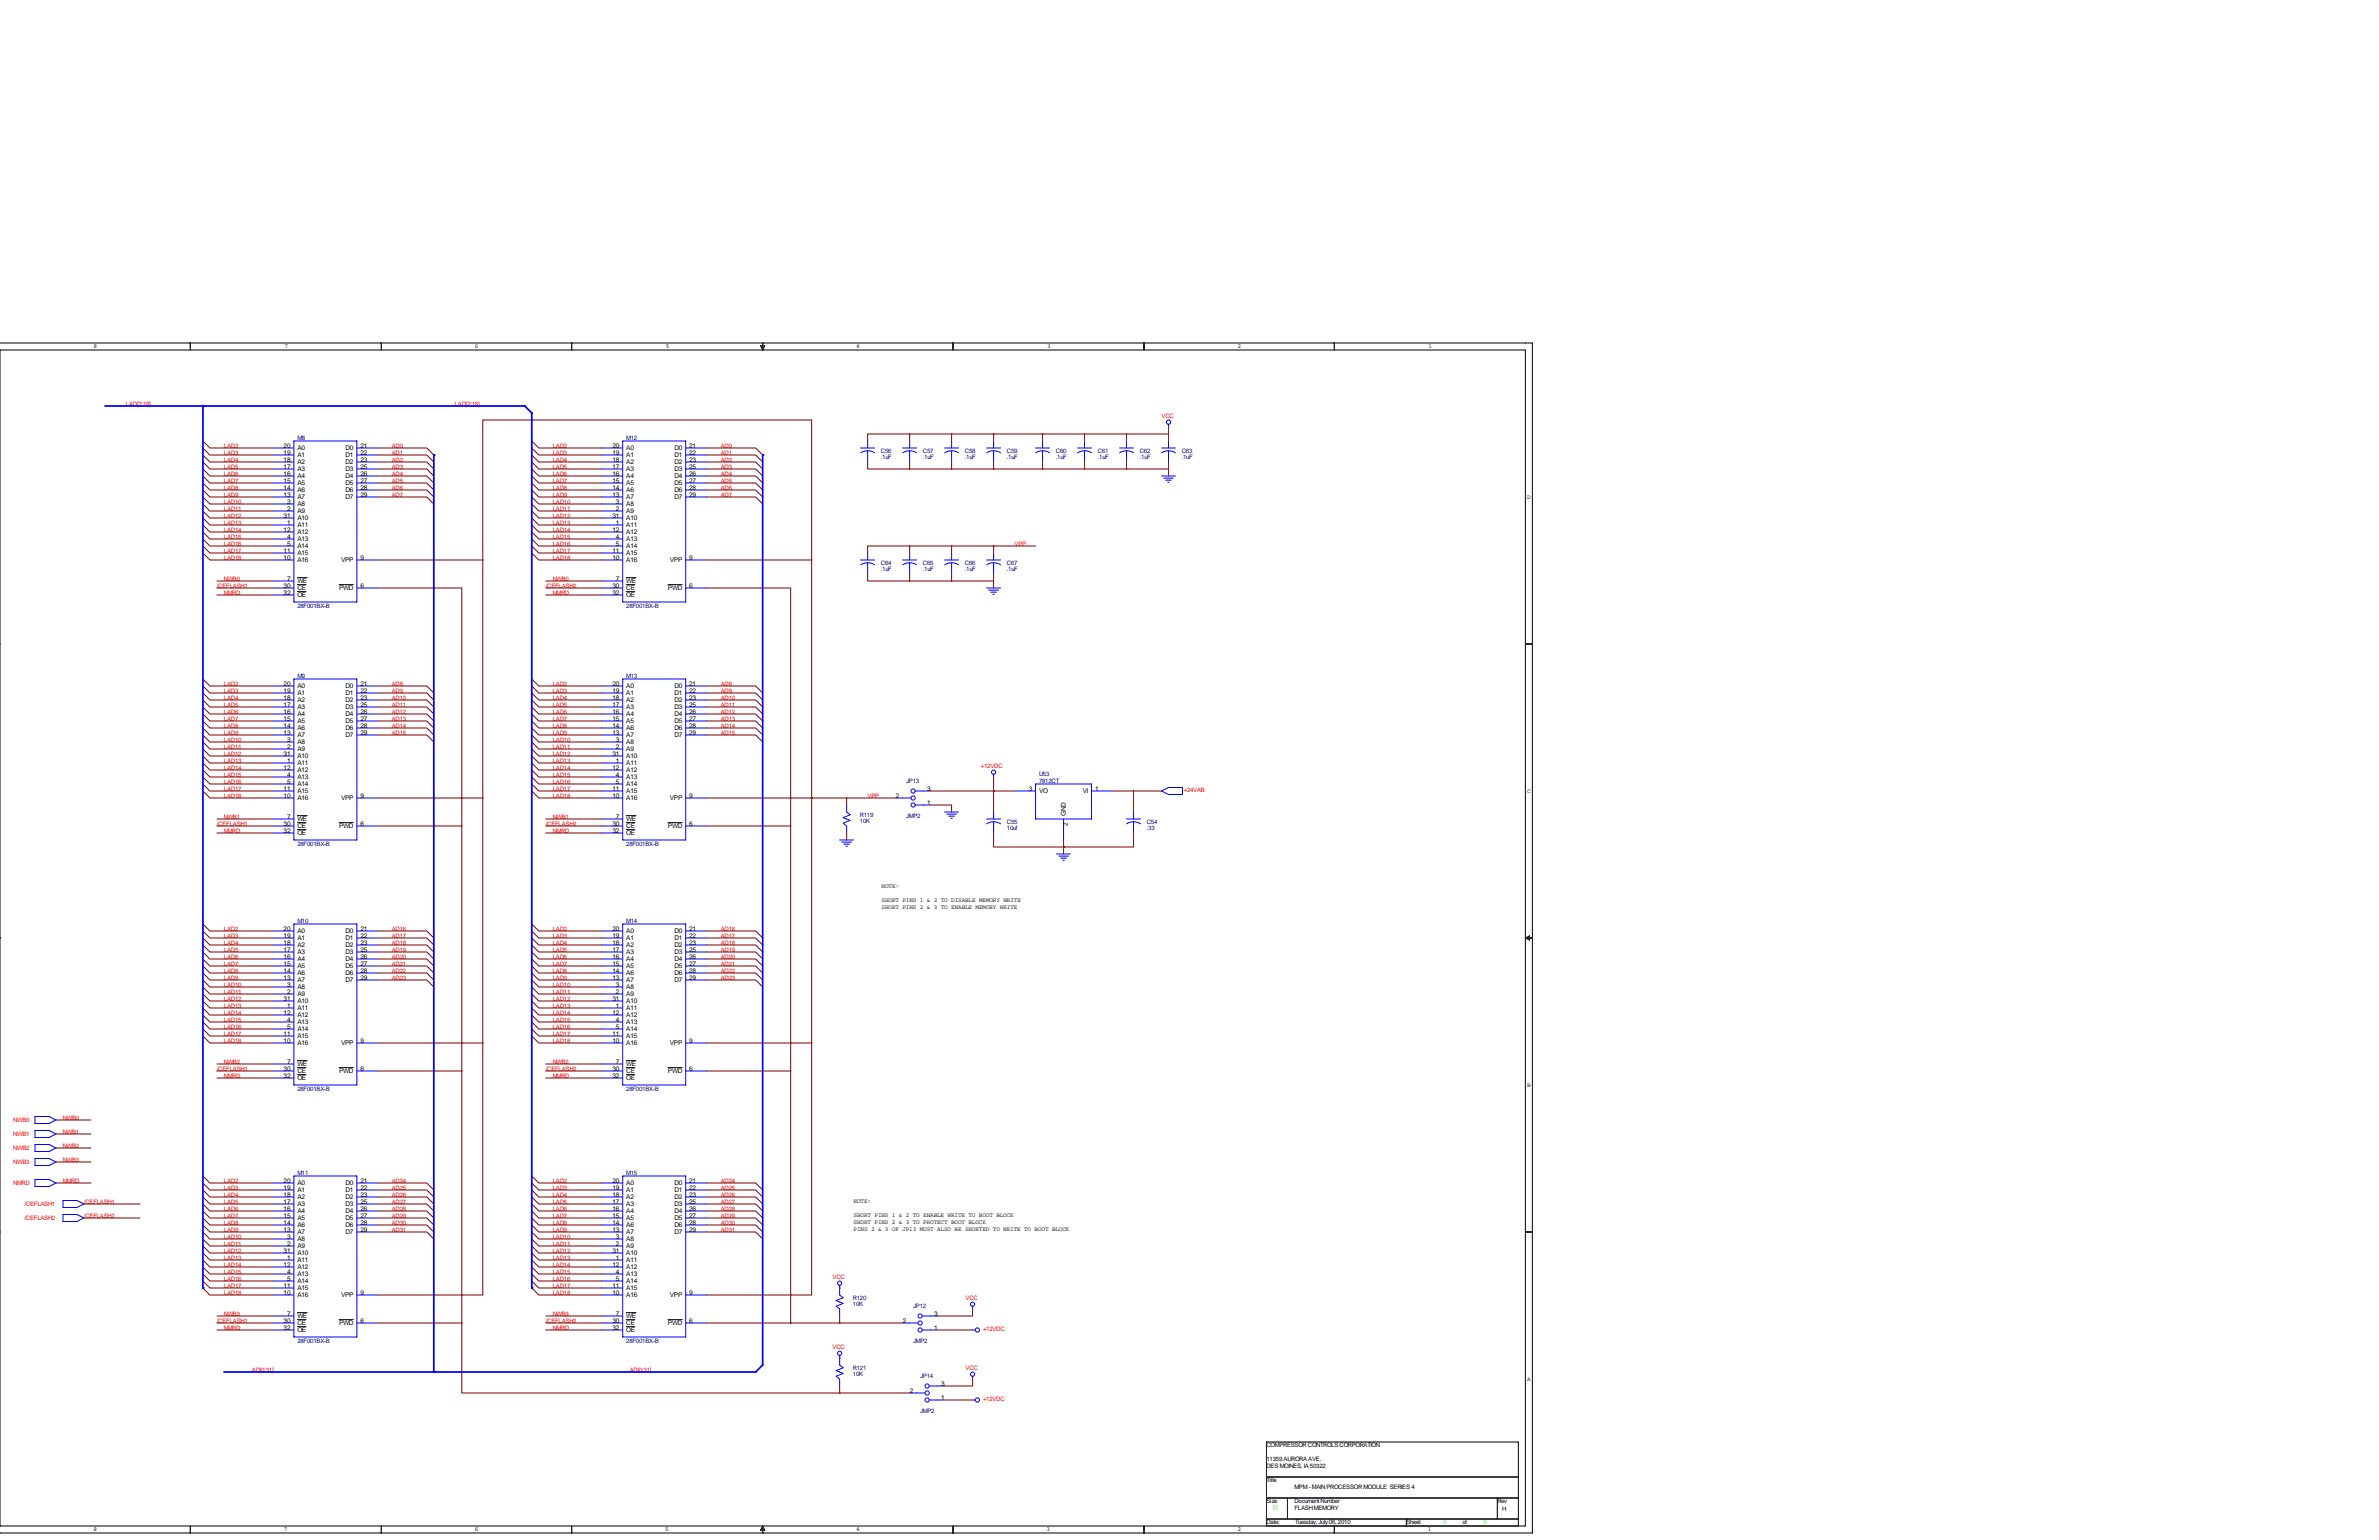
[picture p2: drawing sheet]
<svg xmlns="http://www.w3.org/2000/svg" width="864mm" height="559mm" viewBox="0 0 864 559" stroke-linecap="round" stroke-linejoin="round" font-family="sans-serif">
<defs><g id="words">
<g font-size="2.4">
<text x="103" y="162.6">20</text>
<text x="103" y="165.1">19</text>
<text x="103" y="167.6">18</text>
<text x="107.9" y="163.4">A0</text>
<text x="107.9" y="165.9">A1</text>
<text x="125.4" y="163.4">D0</text>
<text x="125.4" y="165.9">D1</text>
<text x="130.8" y="162.6">21</text>
<text x="130.8" y="165.1">22</text>
<text x="130.8" y="167.6">23</text>
<text x="222.3" y="162.6">20</text>
<text x="222.3" y="165.1">19</text>
<text x="222.3" y="167.6">18</text>
<text x="227.3" y="163.4">A0</text>
<text x="227.3" y="165.9">A1</text>
<text x="244.8" y="163.4">D0</text>
<text x="244.8" y="165.9">D1</text>
<text x="250.2" y="162.6">21</text>
<text x="250.2" y="165.1">22</text>
<text x="250.2" y="167.6">23</text>
<text x="103" y="170.2">17</text>
<text x="103" y="172.7">16</text>
<text x="107.9" y="168.4">A2</text>
<text x="107.9" y="171">A3</text>
<text x="107.9" y="173.5">A4</text>
<text x="125.4" y="168.4">D2</text>
<text x="125.4" y="171">D3</text>
<text x="125.4" y="173.5">D4</text>
<text x="130.8" y="170.2">25</text>
<text x="130.8" y="172.7">26</text>
<text x="222.3" y="170.2">17</text>
<text x="222.3" y="172.7">16</text>
<text x="227.3" y="168.4">A2</text>
<text x="227.3" y="171">A3</text>
<text x="227.3" y="173.5">A4</text>
<text x="244.8" y="168.4">D2</text>
<text x="244.8" y="171">D3</text>
<text x="244.8" y="173.5">D4</text>
<text x="250.2" y="170.2">25</text>
<text x="250.2" y="172.7">26</text>
<text x="103" y="175.3">15</text>
<text x="103" y="177.8">14</text>
<text x="107.9" y="176.1">A5</text>
<text x="107.9" y="178.6">A6</text>
<text x="125.4" y="176.1">D5</text>
<text x="125.4" y="178.6">D6</text>
<text x="130.8" y="175.3">27</text>
<text x="130.8" y="177.8">28</text>
<text x="222.3" y="175.3">15</text>
<text x="222.3" y="177.8">14</text>
<text x="227.3" y="176.1">A5</text>
<text x="227.3" y="178.6">A6</text>
<text x="244.8" y="176.1">D5</text>
<text x="244.8" y="178.6">D6</text>
<text x="250.2" y="175.3">27</text>
<text x="250.2" y="177.8">28</text>
<text x="103" y="180.3">13</text>
<text x="104.2" y="182.9">3</text>
<text x="104.2" y="185.4">2</text>
<text x="107.9" y="181.1">A7</text>
<text x="107.9" y="183.7">A8</text>
<text x="125.4" y="181.1">D7</text>
<text x="130.8" y="180.3">29</text>
<text x="222.3" y="180.3">13</text>
<text x="223.6" y="182.9">3</text>
<text x="223.6" y="185.4">2</text>
<text x="227.3" y="181.1">A7</text>
<text x="227.3" y="183.7">A8</text>
<text x="244.8" y="181.1">D7</text>
<text x="250.2" y="180.3">29</text>
<text x="103" y="188">31</text>
<text x="104.2" y="190.5">1</text>
<text x="107.9" y="186.2">A9</text>
<text x="107.9" y="188.8">A10</text>
<text x="107.9" y="191.3">A11</text>
<text x="222.3" y="188">31</text>
<text x="223.6" y="190.5">1</text>
<text x="227.3" y="186.2">A9</text>
<text x="227.3" y="188.8">A10</text>
<text x="227.3" y="191.3">A11</text>
<text x="103" y="193">12</text>
<text x="104.2" y="195.6">4</text>
<text x="107.9" y="193.8">A12</text>
<text x="107.9" y="196.4">A13</text>
<text x="222.3" y="193">12</text>
<text x="223.6" y="195.6">4</text>
<text x="227.3" y="193.8">A12</text>
<text x="227.3" y="196.4">A13</text>
<text x="103" y="200.7">11</text>
<text x="103" y="203.2">10</text>
<text x="104.2" y="198.1">5</text>
<text x="107.9" y="198.9">A14</text>
<text x="107.9" y="201.5">A15</text>
<text x="107.9" y="204">A16</text>
<text x="123.8" y="204">VPP</text>
<text x="130.8" y="203.2">9</text>
<text x="222.3" y="200.7">11</text>
<text x="222.3" y="203.2">10</text>
<text x="223.6" y="198.1">5</text>
<text x="227.3" y="198.9">A14</text>
<text x="227.3" y="201.5">A15</text>
<text x="227.3" y="204">A16</text>
<text x="243.2" y="204">VPP</text>
<text x="250.2" y="203.2">9</text>
<text x="103" y="213.4">30</text>
<text x="103" y="215.9">32</text>
<text x="104.2" y="210.8">7</text>
<text x="107.9" y="211.6">WE</text>
<text x="107.9" y="214.2">CE</text>
<text x="123.1" y="214.2">PWD</text>
<text x="130.8" y="213.4">6</text>
<text x="222.3" y="213.4">30</text>
<text x="222.3" y="215.9">32</text>
<text x="223.6" y="210.8">7</text>
<text x="227.3" y="211.6">WE</text>
<text x="227.3" y="214.2">CE</text>
<text x="242.5" y="214.2">PWD</text>
<text x="250.2" y="213.4">6</text>
<text x="107.9" y="216.7">OE</text>
<text x="227.3" y="216.7">OE</text>
<text x="103" y="248.9">20</text>
<text x="103" y="251.5">19</text>
<text x="107.9" y="249.7">A0</text>
<text x="125.4" y="249.7">D0</text>
<text x="130.8" y="248.9">21</text>
<text x="130.8" y="251.5">22</text>
<text x="222.3" y="248.9">20</text>
<text x="222.3" y="251.5">19</text>
<text x="227.3" y="249.7">A0</text>
<text x="244.8" y="249.7">D0</text>
<text x="250.2" y="248.9">21</text>
<text x="250.2" y="251.5">22</text>
<text x="103" y="254">18</text>
<text x="103" y="256.5">17</text>
<text x="107.9" y="252.3">A1</text>
<text x="107.9" y="254.8">A2</text>
<text x="107.9" y="257.3">A3</text>
<text x="125.4" y="252.3">D1</text>
<text x="125.4" y="254.8">D2</text>
<text x="125.4" y="257.3">D3</text>
<text x="130.8" y="254">23</text>
<text x="130.8" y="256.5">25</text>
<text x="222.3" y="254">18</text>
<text x="222.3" y="256.5">17</text>
<text x="227.3" y="252.3">A1</text>
<text x="227.3" y="254.8">A2</text>
<text x="227.3" y="257.3">A3</text>
<text x="244.8" y="252.3">D1</text>
<text x="244.8" y="254.8">D2</text>
<text x="244.8" y="257.3">D3</text>
<text x="250.2" y="254">23</text>
<text x="250.2" y="256.5">25</text>
<text x="103" y="259.1">16</text>
<text x="103" y="261.6">15</text>
<text x="107.9" y="259.9">A4</text>
<text x="107.9" y="262.4">A5</text>
<text x="125.4" y="259.9">D4</text>
<text x="125.4" y="262.4">D5</text>
<text x="130.8" y="259.1">26</text>
<text x="130.8" y="261.6">27</text>
<text x="222.3" y="259.1">16</text>
<text x="222.3" y="261.6">15</text>
<text x="227.3" y="259.9">A4</text>
<text x="227.3" y="262.4">A5</text>
<text x="244.8" y="259.9">D4</text>
<text x="244.8" y="262.4">D5</text>
<text x="250.2" y="259.1">26</text>
<text x="250.2" y="261.6">27</text>
<text x="103" y="264.2">14</text>
<text x="103" y="266.7">13</text>
<text x="104.2" y="269.2">3</text>
<text x="107.9" y="265">A6</text>
<text x="107.9" y="267.5">A7</text>
<text x="125.4" y="265">D6</text>
<text x="125.4" y="267.5">D7</text>
<text x="130.8" y="264.2">28</text>
<text x="130.8" y="266.7">29</text>
<text x="222.3" y="264.2">14</text>
<text x="222.3" y="266.7">13</text>
<text x="223.6" y="269.2">3</text>
<text x="227.3" y="265">A6</text>
<text x="227.3" y="267.5">A7</text>
<text x="244.8" y="265">D6</text>
<text x="244.8" y="267.5">D7</text>
<text x="250.2" y="264.2">28</text>
<text x="250.2" y="266.7">29</text>
<text x="103" y="274.3">31</text>
<text x="104.2" y="271.8">2</text>
<text x="107.9" y="270">A8</text>
<text x="107.9" y="272.6">A9</text>
<text x="107.9" y="275.1">A10</text>
<text x="222.3" y="274.3">31</text>
<text x="223.6" y="271.8">2</text>
<text x="227.3" y="270">A8</text>
<text x="227.3" y="272.6">A9</text>
<text x="227.3" y="275.1">A10</text>
<text x="103" y="279.4">12</text>
<text x="104.2" y="276.9">1</text>
<text x="104.2" y="281.9">4</text>
<text x="107.9" y="277.7">A11</text>
<text x="107.9" y="280.2">A12</text>
<text x="222.3" y="279.4">12</text>
<text x="223.6" y="276.9">1</text>
<text x="223.6" y="281.9">4</text>
<text x="227.3" y="277.7">A11</text>
<text x="227.3" y="280.2">A12</text>
<text x="103" y="287">11</text>
<text x="104.2" y="284.5">5</text>
<text x="107.9" y="282.7">A13</text>
<text x="107.9" y="285.3">A14</text>
<text x="107.9" y="287.8">A15</text>
<text x="222.3" y="287">11</text>
<text x="223.6" y="284.5">5</text>
<text x="227.3" y="282.7">A13</text>
<text x="227.3" y="285.3">A14</text>
<text x="227.3" y="287.8">A15</text>
<text x="336.5" y="287">3</text>
<text x="373.4" y="287">3</text>
<text x="377.2" y="287.8">VO</text>
<text x="393.1" y="287.8">VI</text>
<text x="397.5" y="287">1</text>
<text x="103" y="289.6">10</text>
<text x="107.9" y="290.4">A16</text>
<text x="123.8" y="290.4">VPP</text>
<text x="130.8" y="289.6">9</text>
<text x="222.3" y="289.6">10</text>
<text x="227.3" y="290.4">A16</text>
<text x="243.2" y="290.4">VPP</text>
<text x="250.2" y="289.6">9</text>
<text x="325.2" y="289.6">2</text>
<text x="336.5" y="292.1">1</text>
<text x="103" y="299.7">30</text>
<text x="104.2" y="297.2">7</text>
<text x="107.9" y="298">WE</text>
<text x="130.8" y="299.7">6</text>
<text x="222.3" y="299.7">30</text>
<text x="223.6" y="297.2">7</text>
<text x="227.3" y="298">WE</text>
<text x="250.2" y="299.7">6</text>
<text x="386.9" y="295.9" transform="rotate(-90 386.9 295.9)">GND</text>
<text x="387.7" y="299.7" transform="rotate(-90 387.7 299.7)">2</text>
<text x="103" y="302.3">32</text>
<text x="107.9" y="300.5">CE</text>
<text x="107.9" y="303.1">OE</text>
<text x="123.1" y="300.5">PWD</text>
<text x="222.3" y="302.3">32</text>
<text x="227.3" y="300.5">CE</text>
<text x="227.3" y="303.1">OE</text>
<text x="242.5" y="300.5">PWD</text>
<text x="103" y="337.8">20</text>
<text x="103" y="340.4">19</text>
<text x="107.9" y="338.6">A0</text>
<text x="107.9" y="341.2">A1</text>
<text x="125.4" y="338.6">D0</text>
<text x="125.4" y="341.2">D1</text>
<text x="130.8" y="337.8">21</text>
<text x="130.8" y="340.4">22</text>
<text x="222.3" y="337.8">20</text>
<text x="222.3" y="340.4">19</text>
<text x="227.3" y="338.6">A0</text>
<text x="227.3" y="341.2">A1</text>
<text x="244.8" y="338.6">D0</text>
<text x="244.8" y="341.2">D1</text>
<text x="250.2" y="337.8">21</text>
<text x="250.2" y="340.4">22</text>
<text x="103" y="342.9">18</text>
<text x="103" y="345.4">17</text>
<text x="103" y="348">16</text>
<text x="107.9" y="343.7">A2</text>
<text x="107.9" y="346.2">A3</text>
<text x="125.4" y="343.7">D2</text>
<text x="125.4" y="346.2">D3</text>
<text x="130.8" y="342.9">23</text>
<text x="130.8" y="345.4">25</text>
<text x="130.8" y="348">26</text>
<text x="222.3" y="342.9">18</text>
<text x="222.3" y="345.4">17</text>
<text x="222.3" y="348">16</text>
<text x="227.3" y="343.7">A2</text>
<text x="227.3" y="346.2">A3</text>
<text x="244.8" y="343.7">D2</text>
<text x="244.8" y="346.2">D3</text>
<text x="250.2" y="342.9">23</text>
<text x="250.2" y="345.4">25</text>
<text x="250.2" y="348">26</text>
<text x="103" y="350.5">15</text>
<text x="103" y="353.1">14</text>
<text x="107.9" y="348.8">A4</text>
<text x="107.9" y="351.3">A5</text>
<text x="107.9" y="353.9">A6</text>
<text x="125.4" y="348.8">D4</text>
<text x="125.4" y="351.3">D5</text>
<text x="125.4" y="353.9">D6</text>
<text x="130.8" y="350.5">27</text>
<text x="130.8" y="353.1">28</text>
<text x="222.3" y="350.5">15</text>
<text x="222.3" y="353.1">14</text>
<text x="227.3" y="348.8">A4</text>
<text x="227.3" y="351.3">A5</text>
<text x="227.3" y="353.9">A6</text>
<text x="244.8" y="348.8">D4</text>
<text x="244.8" y="351.3">D5</text>
<text x="244.8" y="353.9">D6</text>
<text x="250.2" y="350.5">27</text>
<text x="250.2" y="353.1">28</text>
<text x="103" y="355.6">13</text>
<text x="104.2" y="358.1">3</text>
<text x="107.9" y="356.4">A7</text>
<text x="107.9" y="358.9">A8</text>
<text x="125.4" y="356.4">D7</text>
<text x="130.8" y="355.6">29</text>
<text x="222.3" y="355.6">13</text>
<text x="223.6" y="358.1">3</text>
<text x="227.3" y="356.4">A7</text>
<text x="227.3" y="358.9">A8</text>
<text x="244.8" y="356.4">D7</text>
<text x="250.2" y="355.6">29</text>
<text x="103" y="363.2">31</text>
<text x="104.2" y="360.7">2</text>
<text x="104.2" y="365.8">1</text>
<text x="107.9" y="361.5">A9</text>
<text x="107.9" y="364">A10</text>
<text x="222.3" y="363.2">31</text>
<text x="223.6" y="360.7">2</text>
<text x="223.6" y="365.8">1</text>
<text x="227.3" y="361.5">A9</text>
<text x="227.3" y="364">A10</text>
<text x="103" y="368.3">12</text>
<text x="104.2" y="370.8">4</text>
<text x="107.9" y="366.6">A11</text>
<text x="107.9" y="369.1">A12</text>
<text x="107.9" y="371.6">A13</text>
<text x="222.3" y="368.3">12</text>
<text x="223.6" y="370.8">4</text>
<text x="227.3" y="366.6">A11</text>
<text x="227.3" y="369.1">A12</text>
<text x="227.3" y="371.6">A13</text>
<text x="103" y="375.9">11</text>
<text x="104.2" y="373.4">5</text>
<text x="107.9" y="374.2">A14</text>
<text x="107.9" y="376.7">A15</text>
<text x="222.3" y="375.9">11</text>
<text x="223.6" y="373.4">5</text>
<text x="227.3" y="374.2">A14</text>
<text x="227.3" y="376.7">A15</text>
<text x="103" y="378.5">10</text>
<text x="107.9" y="379.3">A16</text>
<text x="123.8" y="379.3">VPP</text>
<text x="130.8" y="378.5">9</text>
<text x="222.3" y="378.5">10</text>
<text x="227.3" y="379.3">A16</text>
<text x="243.2" y="379.3">VPP</text>
<text x="250.2" y="378.5">9</text>
<text x="103" y="388.6">30</text>
<text x="104.2" y="386.1">7</text>
<text x="107.9" y="386.9">WE</text>
<text x="107.9" y="389.4">CE</text>
<text x="123.1" y="389.4">PWD</text>
<text x="130.8" y="388.6">6</text>
<text x="222.3" y="388.6">30</text>
<text x="223.6" y="386.1">7</text>
<text x="227.3" y="386.9">WE</text>
<text x="227.3" y="389.4">CE</text>
<text x="242.5" y="389.4">PWD</text>
<text x="250.2" y="388.6">6</text>
<text x="103" y="391.2">32</text>
<text x="107.9" y="392">OE</text>
<text x="222.3" y="391.2">32</text>
<text x="227.3" y="392">OE</text>
<text x="103" y="429.3">20</text>
<text x="103" y="431.8">19</text>
<text x="107.9" y="430.1">A0</text>
<text x="125.4" y="430.1">D0</text>
<text x="130.8" y="429.3">21</text>
<text x="130.8" y="431.8">22</text>
<text x="222.3" y="429.3">20</text>
<text x="222.3" y="431.8">19</text>
<text x="227.3" y="430.1">A0</text>
<text x="244.8" y="430.1">D0</text>
<text x="250.2" y="429.3">21</text>
<text x="250.2" y="431.8">22</text>
<text x="103" y="434.3">18</text>
<text x="103" y="436.9">17</text>
<text x="107.9" y="432.6">A1</text>
<text x="107.9" y="435.1">A2</text>
<text x="107.9" y="437.7">A3</text>
<text x="125.4" y="432.6">D1</text>
<text x="125.4" y="435.1">D2</text>
<text x="125.4" y="437.7">D3</text>
<text x="130.8" y="434.3">23</text>
<text x="130.8" y="436.9">25</text>
<text x="222.3" y="434.3">18</text>
<text x="222.3" y="436.9">17</text>
<text x="227.3" y="432.6">A1</text>
<text x="227.3" y="435.1">A2</text>
<text x="227.3" y="437.7">A3</text>
<text x="244.8" y="432.6">D1</text>
<text x="244.8" y="435.1">D2</text>
<text x="244.8" y="437.7">D3</text>
<text x="250.2" y="434.3">23</text>
<text x="250.2" y="436.9">25</text>
<text x="103" y="439.4">16</text>
<text x="103" y="442">15</text>
<text x="107.9" y="440.2">A4</text>
<text x="107.9" y="442.8">A5</text>
<text x="125.4" y="440.2">D4</text>
<text x="125.4" y="442.8">D5</text>
<text x="130.8" y="439.4">26</text>
<text x="130.8" y="442">27</text>
<text x="222.3" y="439.4">16</text>
<text x="222.3" y="442">15</text>
<text x="227.3" y="440.2">A4</text>
<text x="227.3" y="442.8">A5</text>
<text x="244.8" y="440.2">D4</text>
<text x="244.8" y="442.8">D5</text>
<text x="250.2" y="439.4">26</text>
<text x="250.2" y="442">27</text>
<text x="103" y="444.5">14</text>
<text x="103" y="447">13</text>
<text x="104.2" y="449.6">3</text>
<text x="107.9" y="445.3">A6</text>
<text x="107.9" y="447.8">A7</text>
<text x="125.4" y="445.3">D6</text>
<text x="125.4" y="447.8">D7</text>
<text x="130.8" y="444.5">28</text>
<text x="130.8" y="447">29</text>
<text x="222.3" y="444.5">14</text>
<text x="222.3" y="447">13</text>
<text x="223.6" y="449.6">3</text>
<text x="227.3" y="445.3">A6</text>
<text x="227.3" y="447.8">A7</text>
<text x="244.8" y="445.3">D6</text>
<text x="244.8" y="447.8">D7</text>
<text x="250.2" y="444.5">28</text>
<text x="250.2" y="447">29</text>
<text x="103" y="454.7">31</text>
<text x="104.2" y="452.1">2</text>
<text x="107.9" y="450.4">A8</text>
<text x="107.9" y="452.9">A9</text>
<text x="107.9" y="455.5">A10</text>
<text x="222.3" y="454.7">31</text>
<text x="223.6" y="452.1">2</text>
<text x="227.3" y="450.4">A8</text>
<text x="227.3" y="452.9">A9</text>
<text x="227.3" y="455.5">A10</text>
<text x="103" y="459.7">12</text>
<text x="104.2" y="457.2">1</text>
<text x="107.9" y="458">A11</text>
<text x="107.9" y="460.5">A12</text>
<text x="222.3" y="459.7">12</text>
<text x="223.6" y="457.2">1</text>
<text x="227.3" y="458">A11</text>
<text x="227.3" y="460.5">A12</text>
<text x="103" y="467.4">11</text>
<text x="104.2" y="462.3">4</text>
<text x="104.2" y="464.8">5</text>
<text x="107.9" y="463.1">A13</text>
<text x="107.9" y="465.6">A14</text>
<text x="222.3" y="467.4">11</text>
<text x="223.6" y="462.3">4</text>
<text x="223.6" y="464.8">5</text>
<text x="227.3" y="463.1">A13</text>
<text x="227.3" y="465.6">A14</text>
<text x="103" y="469.9">10</text>
<text x="107.9" y="468.2">A15</text>
<text x="107.9" y="470.7">A16</text>
<text x="123.8" y="470.7">VPP</text>
<text x="130.8" y="469.9">9</text>
<text x="222.3" y="469.9">10</text>
<text x="227.3" y="468.2">A15</text>
<text x="227.3" y="470.7">A16</text>
<text x="243.2" y="470.7">VPP</text>
<text x="250.2" y="469.9">9</text>
<text x="104.2" y="477.5">7</text>
<text x="107.9" y="478.3">WE</text>
<text x="223.6" y="477.5">7</text>
<text x="227.3" y="478.3">WE</text>
<text x="339.1" y="477.5">3</text>
<text x="103" y="480.1">30</text>
<text x="103" y="482.6">32</text>
<text x="107.9" y="480.9">CE</text>
<text x="107.9" y="483.4">OE</text>
<text x="123.1" y="480.9">PWD</text>
<text x="130.8" y="480.1">6</text>
<text x="222.3" y="480.1">30</text>
<text x="222.3" y="482.6">32</text>
<text x="227.3" y="480.9">CE</text>
<text x="227.3" y="483.4">OE</text>
<text x="242.5" y="480.9">PWD</text>
<text x="250.2" y="480.1">6</text>
<text x="327.7" y="480.1">2</text>
<text x="339.1" y="482.6">1</text>
<text x="341.6" y="502.9">3</text>
<text x="330.2" y="505.5">2</text>
<text x="341.6" y="508">1</text>
</g>
<g font-size="2.2">
<text x="33.9" y="126.3">8</text>
<text x="103.3" y="126.3">7</text>
<text x="172.3" y="126.3">6</text>
<text x="241.7" y="126.3">5</text>
<text x="310.8" y="126.3">4</text>
<text x="380.1" y="126.3">3</text>
<text x="449.2" y="126.3">2</text>
<text x="518.5" y="126.3">1</text>
<text x="554.4" y="181">D</text>
<text x="554.4" y="287.6">C</text>
<text x="320" y="322.1">NOTE:</text>
<text x="320" y="327.2">SHORT PINS 1 &amp; 2 TO DISABLE MEMORY WRITE</text>
<text x="320" y="329.7">SHORT PINS 2 &amp; 3 TO ENABLE MEMORY WRITE</text>
<text x="554.4" y="394.3">B</text>
<text x="309.9" y="436.4">NOTE:</text>
<text x="309.9" y="444">SHORT PINS 2 &amp; 3 TO PROTECT BOOT BLOCK</text>
<text x="309.9" y="441.5">SHORT PINS 1 &amp; 2 TO ENABLE WRITE TO BOOT BLOCK</text>
<text x="309.9" y="446.5">PINS 2 &amp; 3 OF JP13 MUST ALSO BE SHORTED TO WRITE TO BOOT BLOCK</text>
<text x="554.4" y="501">A</text>
<text x="459.7" y="525">COMPRESSOR CONTROLS CORPORATION</text>
<text x="459.7" y="530.1">11359 AURORA AVE.</text>
<text x="459.7" y="532.6">DES MOINES, IA 50322</text>
<text x="459.7" y="537.7">Title</text>
<text x="459.7" y="545.3">Size</text>
<text x="469.9" y="540.3">MPM - MAIN PROCESSOR MODULE SERIES 4</text>
<text x="469.9" y="545.3">Document Number</text>
<text x="543.6" y="545.3">Rev</text>
<text x="469.9" y="547.9">FLASH MEMORY</text>
<text x="545.3" y="548.4">H</text>
<text x="33.9" y="555.6">8</text>
<text x="103" y="555.6">7</text>
<text x="172.3" y="555.6">6</text>
<text x="241.4" y="555.6">5</text>
<text x="310.8" y="555.6">4</text>
<text x="379.9" y="555.6">3</text>
<text x="449.2" y="555.6">2</text>
<text x="459.7" y="553">Date:</text>
<text x="470.2" y="553">Tuesday, July 06, 2010</text>
<text x="510.5" y="553">Sheet</text>
<text x="518.3" y="555.6">1</text>
<text x="530.9" y="553">of</text>
</g>
<g font-size="2.2" fill="#f00">
<text x="45.7" y="147.3">LAD[2:18]</text>
<text x="165.1" y="147.3">LAD[2:18]</text>
<text x="421.6" y="151.6">VCC</text>
<text x="81.3" y="165.1">LAD3</text>
<text x="81.3" y="162.6">LAD2</text>
<text x="81.3" y="167.6">LAD4</text>
<text x="142.2" y="165.1">AD1</text>
<text x="142.2" y="162.6">AD0</text>
<text x="142.2" y="167.6">AD2</text>
<text x="200.7" y="165.1">LAD3</text>
<text x="200.7" y="162.6">LAD2</text>
<text x="200.7" y="167.6">LAD4</text>
<text x="261.6" y="165.1">AD1</text>
<text x="261.6" y="162.6">AD0</text>
<text x="261.6" y="167.6">AD2</text>
<text x="81.3" y="170.2">LAD5</text>
<text x="81.3" y="172.7">LAD6</text>
<text x="142.2" y="170.2">AD3</text>
<text x="142.2" y="172.7">AD4</text>
<text x="200.7" y="170.2">LAD5</text>
<text x="200.7" y="172.7">LAD6</text>
<text x="261.6" y="170.2">AD3</text>
<text x="261.6" y="172.7">AD4</text>
<text x="81.3" y="177.8">LAD8</text>
<text x="81.3" y="175.3">LAD7</text>
<text x="142.2" y="175.3">AD5</text>
<text x="142.2" y="177.8">AD6</text>
<text x="200.7" y="177.8">LAD8</text>
<text x="200.7" y="175.3">LAD7</text>
<text x="261.6" y="175.3">AD5</text>
<text x="261.6" y="177.8">AD6</text>
<text x="81.3" y="182.9">LAD10</text>
<text x="81.3" y="180.3">LAD9</text>
<text x="81.3" y="185.4">LAD11</text>
<text x="142.2" y="180.3">AD7</text>
<text x="200.7" y="182.9">LAD10</text>
<text x="200.7" y="180.3">LAD9</text>
<text x="200.7" y="185.4">LAD11</text>
<text x="261.6" y="180.3">AD7</text>
<text x="81.3" y="190.5">LAD13</text>
<text x="81.3" y="188">LAD12</text>
<text x="200.7" y="190.5">LAD13</text>
<text x="200.7" y="188">LAD12</text>
<text x="81.3" y="195.6">LAD15</text>
<text x="81.3" y="193">LAD14</text>
<text x="200.7" y="195.6">LAD15</text>
<text x="200.7" y="193">LAD14</text>
<text x="81.3" y="200.7">LAD17</text>
<text x="81.3" y="198.1">LAD16</text>
<text x="81.3" y="203.2">LAD18</text>
<text x="200.7" y="200.7">LAD17</text>
<text x="200.7" y="198.1">LAD16</text>
<text x="200.7" y="203.2">LAD18</text>
<text x="368.3" y="198.1">VPP</text>
<text x="78.7" y="213.4">/CEFLASH1</text>
<text x="81.3" y="215.9">NMRD</text>
<text x="81.3" y="210.8">NWB0</text>
<text x="198.1" y="213.4">/CEFLASH2</text>
<text x="200.7" y="215.9">NMRD</text>
<text x="200.7" y="210.8">NWB0</text>
<text x="81.3" y="251.5">LAD3</text>
<text x="81.3" y="248.9">LAD2</text>
<text x="142.2" y="251.5">AD9</text>
<text x="142.2" y="248.9">AD8</text>
<text x="200.7" y="251.5">LAD3</text>
<text x="200.7" y="248.9">LAD2</text>
<text x="261.6" y="251.5">AD9</text>
<text x="261.6" y="248.9">AD8</text>
<text x="81.3" y="254">LAD4</text>
<text x="81.3" y="256.5">LAD5</text>
<text x="142.2" y="256.5">AD11</text>
<text x="142.2" y="254">AD10</text>
<text x="200.7" y="254">LAD4</text>
<text x="200.7" y="256.5">LAD5</text>
<text x="261.6" y="256.5">AD11</text>
<text x="261.6" y="254">AD10</text>
<text x="81.3" y="261.6">LAD7</text>
<text x="81.3" y="259.1">LAD6</text>
<text x="142.2" y="259.1">AD12</text>
<text x="142.2" y="261.6">AD13</text>
<text x="200.7" y="261.6">LAD7</text>
<text x="200.7" y="259.1">LAD6</text>
<text x="261.6" y="259.1">AD12</text>
<text x="261.6" y="261.6">AD13</text>
<text x="81.3" y="269.2">LAD10</text>
<text x="81.3" y="264.2">LAD8</text>
<text x="81.3" y="266.7">LAD9</text>
<text x="142.2" y="266.7">AD15</text>
<text x="142.2" y="264.2">AD14</text>
<text x="200.7" y="269.2">LAD10</text>
<text x="200.7" y="264.2">LAD8</text>
<text x="200.7" y="266.7">LAD9</text>
<text x="261.6" y="266.7">AD15</text>
<text x="261.6" y="264.2">AD14</text>
<text x="81.3" y="274.3">LAD12</text>
<text x="81.3" y="271.8">LAD11</text>
<text x="200.7" y="274.3">LAD12</text>
<text x="200.7" y="271.8">LAD11</text>
<text x="81.3" y="281.9">LAD15</text>
<text x="81.3" y="279.4">LAD14</text>
<text x="81.3" y="276.9">LAD13</text>
<text x="200.7" y="281.9">LAD15</text>
<text x="200.7" y="279.4">LAD14</text>
<text x="200.7" y="276.9">LAD13</text>
<text x="356.1" y="278.6">+12VDC</text>
<text x="81.3" y="287">LAD17</text>
<text x="81.3" y="284.5">LAD16</text>
<text x="200.7" y="287">LAD17</text>
<text x="200.7" y="284.5">LAD16</text>
<text x="429.8" y="287.5">+24VAB</text>
<text x="81.3" y="289.6">LAD18</text>
<text x="200.7" y="289.6">LAD18</text>
<text x="315" y="289.6">VPP</text>
<text x="78.7" y="299.7">/CEFLASH1</text>
<text x="81.3" y="297.2">NWB1</text>
<text x="198.1" y="299.7">/CEFLASH2</text>
<text x="200.7" y="297.2">NWB1</text>
<text x="81.3" y="302.3">NMRD</text>
<text x="200.7" y="302.3">NMRD</text>
<text x="81.3" y="340.4">LAD3</text>
<text x="81.3" y="337.8">LAD2</text>
<text x="142.2" y="337.8">AD16</text>
<text x="142.2" y="340.4">AD17</text>
<text x="200.7" y="340.4">LAD3</text>
<text x="200.7" y="337.8">LAD2</text>
<text x="261.6" y="337.8">AD16</text>
<text x="261.6" y="340.4">AD17</text>
<text x="81.3" y="342.9">LAD4</text>
<text x="81.3" y="345.4">LAD5</text>
<text x="81.3" y="348">LAD6</text>
<text x="142.2" y="342.9">AD18</text>
<text x="142.2" y="345.4">AD19</text>
<text x="142.2" y="348">AD20</text>
<text x="200.7" y="342.9">LAD4</text>
<text x="200.7" y="345.4">LAD5</text>
<text x="200.7" y="348">LAD6</text>
<text x="261.6" y="342.9">AD18</text>
<text x="261.6" y="345.4">AD19</text>
<text x="261.6" y="348">AD20</text>
<text x="81.3" y="353.1">LAD8</text>
<text x="81.3" y="350.5">LAD7</text>
<text x="142.2" y="353.1">AD22</text>
<text x="142.2" y="350.5">AD21</text>
<text x="200.7" y="353.1">LAD8</text>
<text x="200.7" y="350.5">LAD7</text>
<text x="261.6" y="353.1">AD22</text>
<text x="261.6" y="350.5">AD21</text>
<text x="81.3" y="358.1">LAD10</text>
<text x="81.3" y="355.6">LAD9</text>
<text x="142.2" y="355.6">AD23</text>
<text x="200.7" y="358.1">LAD10</text>
<text x="200.7" y="355.6">LAD9</text>
<text x="261.6" y="355.6">AD23</text>
<text x="81.3" y="365.8">LAD13</text>
<text x="81.3" y="363.2">LAD12</text>
<text x="81.3" y="360.7">LAD11</text>
<text x="200.7" y="365.8">LAD13</text>
<text x="200.7" y="363.2">LAD12</text>
<text x="200.7" y="360.7">LAD11</text>
<text x="81.3" y="370.8">LAD15</text>
<text x="81.3" y="368.3">LAD14</text>
<text x="200.7" y="370.8">LAD15</text>
<text x="200.7" y="368.3">LAD14</text>
<text x="81.3" y="375.9">LAD17</text>
<text x="81.3" y="373.4">LAD16</text>
<text x="200.7" y="375.9">LAD17</text>
<text x="200.7" y="373.4">LAD16</text>
<text x="81.3" y="378.5">LAD18</text>
<text x="200.7" y="378.5">LAD18</text>
<text x="78.7" y="388.6">/CEFLASH1</text>
<text x="81.3" y="386.1">NWB2</text>
<text x="198.1" y="388.6">/CEFLASH2</text>
<text x="200.7" y="386.1">NWB2</text>
<text x="81.3" y="391.2">NMRD</text>
<text x="200.7" y="391.2">NMRD</text>
<text x="4.8" y="407.2">NWB0</text>
<text x="22.9" y="406.4">NWB0</text>
<text x="4.8" y="412.2">NWB1</text>
<text x="22.9" y="411.5">NWB1</text>
<text x="4.8" y="417.3">NWB2</text>
<text x="22.9" y="416.6">NWB2</text>
<text x="4.8" y="422.4">NWB3</text>
<text x="22.9" y="421.6">NWB3</text>
<text x="4.8" y="430">NMRD</text>
<text x="22.9" y="429.3">NMRD</text>
<text x="81.3" y="431.8">LAD3</text>
<text x="81.3" y="429.3">LAD2</text>
<text x="142.2" y="429.3">AD24</text>
<text x="142.2" y="431.8">AD25</text>
<text x="200.7" y="431.8">LAD3</text>
<text x="200.7" y="429.3">LAD2</text>
<text x="261.6" y="429.3">AD24</text>
<text x="261.6" y="431.8">AD25</text>
<text x="8.9" y="437.6">/CEFLASH1</text>
<text x="30.5" y="436.9">/CEFLASH1</text>
<text x="81.3" y="434.3">LAD4</text>
<text x="81.3" y="436.9">LAD5</text>
<text x="142.2" y="434.3">AD26</text>
<text x="142.2" y="436.9">AD27</text>
<text x="200.7" y="434.3">LAD4</text>
<text x="200.7" y="436.9">LAD5</text>
<text x="261.6" y="434.3">AD26</text>
<text x="261.6" y="436.9">AD27</text>
<text x="8.9" y="442.7">/CEFLASH2</text>
<text x="30.5" y="442">/CEFLASH2</text>
<text x="81.3" y="442">LAD7</text>
<text x="81.3" y="439.4">LAD6</text>
<text x="142.2" y="442">AD29</text>
<text x="142.2" y="439.4">AD28</text>
<text x="200.7" y="442">LAD7</text>
<text x="200.7" y="439.4">LAD6</text>
<text x="261.6" y="442">AD29</text>
<text x="261.6" y="439.4">AD28</text>
<text x="81.3" y="449.6">LAD10</text>
<text x="81.3" y="444.5">LAD8</text>
<text x="81.3" y="447">LAD9</text>
<text x="142.2" y="447">AD31</text>
<text x="142.2" y="444.5">AD30</text>
<text x="200.7" y="449.6">LAD10</text>
<text x="200.7" y="444.5">LAD8</text>
<text x="200.7" y="447">LAD9</text>
<text x="261.6" y="447">AD31</text>
<text x="261.6" y="444.5">AD30</text>
<text x="81.3" y="454.7">LAD12</text>
<text x="81.3" y="452.1">LAD11</text>
<text x="200.7" y="454.7">LAD12</text>
<text x="200.7" y="452.1">LAD11</text>
<text x="81.3" y="459.7">LAD14</text>
<text x="81.3" y="457.2">LAD13</text>
<text x="200.7" y="459.7">LAD14</text>
<text x="200.7" y="457.2">LAD13</text>
<text x="81.3" y="467.4">LAD17</text>
<text x="81.3" y="462.3">LAD15</text>
<text x="81.3" y="464.8">LAD16</text>
<text x="200.7" y="467.4">LAD17</text>
<text x="200.7" y="462.3">LAD15</text>
<text x="200.7" y="464.8">LAD16</text>
<text x="302.3" y="464.1">VCC</text>
<text x="81.3" y="469.9">LAD18</text>
<text x="200.7" y="469.9">LAD18</text>
<text x="350.5" y="471.7">VCC</text>
<text x="81.3" y="477.5">NWB3</text>
<text x="200.7" y="477.5">NWB3</text>
<text x="78.7" y="480.1">/CEFLASH1</text>
<text x="81.3" y="482.6">NMRD</text>
<text x="198.1" y="480.1">/CEFLASH2</text>
<text x="200.7" y="482.6">NMRD</text>
<text x="356.9" y="482.9">+12VDC</text>
<text x="302.3" y="489.5">VCC</text>
<text x="91.4" y="497.8">AD[0:31]</text>
<text x="228.6" y="497.8">AD[0:31]</text>
<text x="350.5" y="497.1">VCC</text>
<text x="356.9" y="508.3">+12VDC</text>
</g>
<g font-size="2.2" fill="#000080">
<text x="107.9" y="159.5">M8</text>
<text x="227.3" y="159.5">M12</text>
<text x="319.8" y="164.3">C56</text>
<text x="319.8" y="166.6">.1uF</text>
<text x="335" y="164.3">C57</text>
<text x="335" y="166.6">.1uF</text>
<text x="350.3" y="164.3">C58</text>
<text x="350.3" y="166.6">.1uF</text>
<text x="365.5" y="164.3">C59</text>
<text x="365.5" y="166.6">.1uF</text>
<text x="383.3" y="164.3">C60</text>
<text x="383.3" y="166.6">.1uF</text>
<text x="398.5" y="164.3">C61</text>
<text x="398.5" y="166.6">.1uF</text>
<text x="413.8" y="164.3">C62</text>
<text x="413.8" y="166.6">.1uF</text>
<text x="429" y="164.3">C63</text>
<text x="429" y="166.6">.1uF</text>
<text x="319.8" y="205">C64</text>
<text x="319.8" y="207.3">.1uF</text>
<text x="335" y="205">C65</text>
<text x="335" y="207.3">.1uF</text>
<text x="350.3" y="205">C66</text>
<text x="350.3" y="207.3">.1uF</text>
<text x="365.5" y="205">C67</text>
<text x="365.5" y="207.3">.1uF</text>
<text x="107.9" y="220.5">28F001BX-B</text>
<text x="227.3" y="220.5">28F001BX-B</text>
<text x="107.9" y="245.9">M9</text>
<text x="227.3" y="245.9">M13</text>
<text x="377.2" y="281.4">U53</text>
<text x="328.9" y="284">JP13</text>
<text x="377.2" y="284">7812CT</text>
<text x="312.2" y="296.4">R119</text>
<text x="312.2" y="298.7">10K</text>
<text x="328.9" y="296.7">JMP2</text>
<text x="365.5" y="299">C55</text>
<text x="416.3" y="299">C54</text>
<text x="365.5" y="301.2">10uf</text>
<text x="416.3" y="301.2">.33</text>
<text x="107.9" y="306.8">28F001BX-B</text>
<text x="227.3" y="306.8">28F001BX-B</text>
<text x="107.9" y="334.8">M10</text>
<text x="227.3" y="334.8">M14</text>
<text x="107.9" y="395.7">28F001BX-B</text>
<text x="227.3" y="395.7">28F001BX-B</text>
<text x="107.9" y="426.2">M11</text>
<text x="227.3" y="426.2">M15</text>
<text x="309.6" y="471.7">R120</text>
<text x="309.6" y="474">10K</text>
<text x="331.5" y="474.5">JP12</text>
<text x="107.9" y="487.2">28F001BX-B</text>
<text x="227.3" y="487.2">28F001BX-B</text>
<text x="331.5" y="487.2">JMP2</text>
<text x="309.6" y="497.1">R121</text>
<text x="309.6" y="499.4">10K</text>
<text x="334" y="499.9">JP14</text>
<text x="334" y="512.6">JMP2</text>
</g>
<g font-size="2.2" fill="#0f0">
<text x="462.3" y="547.9">D</text>
<text x="523.2" y="553">-1</text>
<text x="538.5" y="553">5</text>
</g>
</g></defs>
<g fill="none" stroke="#000" stroke-width=".36">
<path d="M0 124.5h556.3v431.8h-556.4M0 127h553.7v426.7h-553.7zM69.1 124.5v2.5M138.4 124.5v2.5M207.5 124.5v2.5M276.1 125.5h1.5l-.7 1.5zM276.9 124.5v2.5M345.9 124.5v2.5M415.3 124.5v2.5M484.4 124.5v2.5M107.9 209.6h3.6M107.9 212.1h3.2"/>
<path d="M107.9 214.7h3.2M123.1 212.1h5.2M227.3 209.6h3.6M227.3 212.1h3.2M227.3 214.7h3.2M242.5 212.1h5.1M-.1 233.7h.1M553.7 233.7h2.6M107.9 295.9h3.6M107.9 298.5h3.2M123.1 298.5h5.2M227.3 295.9h3.6"/>
<path d="M227.3 298.5h3.2M242.5 298.5h5.1M107.9 301h3.2M227.3 301h3.2M-.1 340.4h.1M553.7 340.4h2.6M553.7 340.4l1.5-.8v1.5zM107.9 384.8h3.6M107.9 387.4h3.2M107.9 389.9h3.2M123.1 387.4h5.2M227.3 384.8h3.6"/>
<path d="M227.3 387.4h3.2M227.3 389.9h3.2M242.5 387.4h5.1M-.1 447h.1M553.7 447h2.6M107.9 476.3h3.6M107.9 478.8h3.2M123.1 478.8h5.2M227.3 476.3h3.6M227.3 478.8h3.2M242.5 478.8h5.1M107.9 481.4h3.2"/>
<path d="M227.3 481.4h3.2M459.7 535.9h91.5M69.1 553.7v2.6M138.4 553.7v2.6M207.5 553.7v2.6M276.9 553.7v2.6M276.9 553.7l.7 1.5h-1.5zM345.9 553.7v2.6M415.3 553.7v2.6M459.7 553.7v-30.5h91.5v30.5M459.7 543.6h91.5M459.7 551.2h91.5"/>
<path d="M467.4 543.6v7.6M484.4 553.7v2.6M510.5 551.2v2.5M543.6 543.6v7.6"/>
</g>
<g fill="none" stroke="#00f" stroke-width=".36">
<path d="M424.2 153.9v1M99.1 162.6h7.6M99.1 165.1h7.6M99.1 167.6h7.6M99.1 170.2h7.6M99.1 172.7h7.6M99.1 175.3h7.6M99.1 177.8h7.6M106.7 160h22.8v58.4h-22.8zM129.5 162.6h7.7M129.5 165.1h7.7M129.5 167.6h7.7"/>
<path d="M129.5 170.2h7.7M129.5 172.7h7.7M129.5 175.3h7.7M129.5 177.8h7.7M218.4 162.6h7.7M218.4 165.1h7.7M218.4 167.6h7.7M218.4 170.2h7.7M218.4 172.7h7.7M218.4 175.3h7.7M218.4 177.8h7.7M226.1 160h22.8v58.4h-22.8z"/>
<path d="M248.9 162.6h7.6M248.9 165.1h7.6M248.9 167.6h7.6M248.9 170.2h7.6M248.9 172.7h7.6M248.9 175.3h7.6M248.9 177.8h7.6M312.4 162.6h5.1M315 163.6l-1.1 .1-1.5 .6M315 160v2.6M315 163.6v4M315 163.6l1.6 .2 .9 .5"/>
<path d="M327.7 162.6h5M327.7 164.3l1.4-.6 1.1-.1v4M330.2 160v2.6M330.2 163.6l1.6 .2 .9 .5M342.9 162.6h5.1M345.4 163.6l-1 .1-1.5 .6M345.4 160v2.6M345.4 163.6v4M345.4 163.6l1.6 .2 1 .5M358.1 162.6h5.1M360.7 163.6l-1.1 .1-1.4 .6M360.7 160v2.6"/>
<path d="M360.7 163.6v4M360.7 163.6l1.6 .2 .9 .5M375.9 162.6h5.1M378.5 163.6l-1.1 .1-1.5 .6M378.5 160v2.6M378.5 163.6v4M378.5 163.6l1 .1 1.5 .6M391.2 162.6h5M393.7 163.6l-1.1 .1-1.4 .6M393.7 160v2.6M393.7 163.6v4M393.7 163.6l1.6 .2 .9 .5"/>
<path d="M406.4 162.6h5.1M408.9 163.6l-1 .1-1.5 .6M408.9 160v2.6M408.9 163.6v4M408.9 163.6l1.6 .2 1 .5M421.6 162.6h5.1M421.6 172.7h5.1M422.4 173.5h3.6M423.2 174.2h2M423.9 175h.5M424.2 163.6l-1.1 .1-1.4 .6M424.2 160v2.6"/>
<path d="M424.2 163.6v4M424.2 163.6l1.1 .1 1.4 .6M99.1 180.3h7.6M99.1 182.9h7.6M99.1 185.4h7.6M99.1 188h7.6M99.1 190.5h7.6M99.1 193h7.6M99.1 195.6h7.6M99.1 198.1h7.6M129.5 180.3h7.7M218.4 180.3h7.7"/>
<path d="M218.4 182.9h7.7M218.4 185.4h7.7M218.4 188h7.7M218.4 190.5h7.7M218.4 193h7.7M218.4 195.6h7.7M218.4 198.1h7.7M248.9 180.3h7.6M99.1 203.2h7.6M99.1 200.7h7.6M99.1 210.8h7.6M99.1 213.4h7.6"/>
<path d="M99.1 215.9h7.6M129.5 203.2h7.7M129.5 213.4h7.7M218.4 203.2h7.7M218.4 200.7h7.7M218.4 210.8h7.7M218.4 213.4h7.7M218.4 215.9h7.7M248.9 203.2h7.6M248.9 213.4h7.6M312.4 203.2h5.1M315 204.2l-1.6 .3-1 .5"/>
<path d="M315 200.7v2.5M315 204.2v4.1M315 204.2l1.6 .3 .9 .5M327.7 203.2h5M327.7 205l.9-.5 1.6-.3v4.1M330.2 200.7v2.5M330.2 204.2l1.6 .3 .9 .5M342.9 203.2h5.1M345.4 204.2l-1.5 .3-1 .5M345.4 200.7v2.5M345.4 204.2v4.1M345.4 204.2l1.6 .3 1 .5"/>
<path d="M358.1 203.2h5.1M358.1 213.4h5.1M358.9 214.1h3.6M359.7 214.9h2M360.4 215.6h.5M360.7 204.2l-1.6 .3-.9 .5M360.7 200.7v2.5M360.7 204.2v4.1M360.7 204.2l1.6 .3 .9 .5M99.1 248.9h7.6M99.1 251.5h7.6M99.1 254h7.6"/>
<path d="M99.1 256.5h7.6M99.1 259.1h7.6M106.7 246.4h22.8v58.4h-22.8zM129.5 248.9h7.7M129.5 251.5h7.7M129.5 254h7.7M129.5 256.5h7.7M129.5 259.1h7.7M218.4 248.9h7.7M218.4 251.5h7.7M218.4 254h7.7M218.4 256.5h7.7"/>
<path d="M218.4 259.1h7.7M226.1 246.4h22.8v58.4h-22.8zM248.9 248.9h7.6M248.9 251.5h7.6M248.9 254h7.6M248.9 256.5h7.6M248.9 259.1h7.6M99.1 261.6h7.6M99.1 264.2h7.6M99.1 266.7h7.6M99.1 269.2h7.6M99.1 271.8h7.6"/>
<path d="M99.1 274.3h7.6M99.1 276.9h7.6M99.1 279.4h7.6M129.5 261.6h7.7M129.5 264.2h7.7M129.5 266.7h7.7M218.4 261.6h7.7M218.4 264.2h7.7M218.4 266.7h7.7M218.4 269.2h7.7M218.4 271.8h7.7M218.4 274.3h7.7"/>
<path d="M218.4 276.9h7.7M218.4 279.4h7.7M248.9 261.6h7.6M248.9 264.2h7.6M248.9 266.7h7.6M99.1 284.5h7.6M99.1 297.2h7.6M99.1 287h7.6M99.1 289.6h7.6M99.1 281.9h7.6M99.1 299.7h7.6M129.5 289.6h7.7"/>
<path d="M129.5 299.7h7.7M218.4 284.5h7.7M218.4 297.2h7.7M218.4 287h7.7M218.4 289.6h7.7M218.4 281.9h7.7M218.4 299.7h7.7M248.9 289.6h7.6M248.9 299.7h7.6M307.3 292.1v2.5l1.3 1.1-2.5 1 2.5 1-2.5 1 1.2 1v2.6M325.1 289.6h5.6M332.2 287h5.6"/>
<path d="M332.2 292.1h5.6M342.9 294.6h5.1M343.7 295.4h3.5M344.4 296.2h2.1M345.2 296.9h.5M358.1 297.2h5.1M360.7 298.2l-1.1 .1-1.4 .6M360.7 280.9v1M360.7 294.6v2.6M360.7 298.2v4.1M360.7 298.2l1.6 .3 .9 .5M368.3 287h7.6"/>
<path d="M375.9 284.5h20.3v12.7h-20.3zM386.1 297.2v7.6M396.2 287h7.7M408.9 297.2h5.1M411.5 298.2l-1.1 .1-1.4 .6M411.5 294.6v2.6M411.5 298.2v4.1M411.5 298.2l1.1 .1 1.4 .7M421.6 287l2.6-1.2h5.1v2.5h-5.1zM99.1 302.3h7.6M218.4 302.3h7.7M304.8 304.8h5.1"/>
<path d="M305.6 305.6h3.5M306.3 306.3h2.1M307.1 307.1h.5M383.5 309.9h5.1M384.3 310.6h3.6M385.1 311.4h2M385.8 312.2h.5M99.1 337.8h7.6M106.7 335.3h22.8v58.4h-22.8zM129.5 337.8h7.7M218.4 337.8h7.7M226.1 335.3h22.8v58.4h-22.8z"/>
<path d="M248.9 337.8h7.6M99.1 340.4h7.6M99.1 342.9h7.6M99.1 345.4h7.6M99.1 348h7.6M99.1 350.5h7.6M99.1 353.1h7.6M99.1 355.6h7.6M99.1 358.1h7.6M129.5 340.4h7.7M129.5 342.9h7.7M129.5 345.4h7.7"/>
<path d="M129.5 348h7.7M129.5 350.5h7.7M129.5 353.1h7.7M129.5 355.6h7.7M218.4 340.4h7.7M218.4 342.9h7.7M218.4 345.4h7.7M218.4 348h7.7M218.4 350.5h7.7M218.4 353.1h7.7M218.4 355.6h7.7M218.4 358.1h7.7"/>
<path d="M248.9 340.4h7.6M248.9 342.9h7.6M248.9 345.4h7.6M248.9 348h7.6M248.9 350.5h7.6M248.9 353.1h7.6M248.9 355.6h7.6M99.1 360.7h7.6M99.1 363.2h7.6M99.1 365.8h7.6M99.1 368.3h7.6M99.1 370.8h7.6"/>
<path d="M99.1 373.4h7.6M99.1 375.9h7.6M99.1 378.5h7.6M129.5 378.5h7.7M218.4 360.7h7.7M218.4 363.2h7.7M218.4 365.8h7.7M218.4 368.3h7.7M218.4 370.8h7.7M218.4 373.4h7.7M218.4 375.9h7.7M218.4 378.5h7.7"/>
<path d="M248.9 378.5h7.6M99.1 386.1h7.6M99.1 388.6h7.6M99.1 391.2h7.6M129.5 388.6h7.7M218.4 386.1h7.7M218.4 388.6h7.7M218.4 391.2h7.7M248.9 388.6h7.6M12.7 405.1h5.1l2.5 1.3-2.5 1.3h-5.1zM12.7 410.2h5.1l2.5 1.3-2.5 1.3h-5.1zM12.7 415.3h5.1l2.5 1.3-2.5 1.2h-5.1z"/>
<path d="M12.7 428h5.1l2.5 1.3-2.5 1.2h-5.1zM12.7 420.4h5.1l2.5 1.2-2.5 1.3h-5.1zM22.9 435.6h5l2.6 1.3-2.6 1.2h-5zM99.1 429.3h7.6M99.1 431.8h7.6M99.1 434.3h7.6M99.1 436.9h7.6M99.1 439.4h7.6M106.7 426.7h22.8v58.4h-22.8zM129.5 429.3h7.7M129.5 431.8h7.7M129.5 434.3h7.7"/>
<path d="M129.5 436.9h7.7M129.5 439.4h7.7M218.4 429.3h7.7M218.4 431.8h7.7M218.4 434.3h7.7M218.4 436.9h7.7M218.4 439.4h7.7M226.1 426.7h22.8v58.4h-22.8zM248.9 429.3h7.6M248.9 431.8h7.6M248.9 434.3h7.6M248.9 436.9h7.6"/>
<path d="M248.9 439.4h7.6M22.9 440.7h5l2.6 1.3-2.6 1.2h-5zM99.1 442h7.6M99.1 444.5h7.6M99.1 447h7.6M99.1 449.6h7.6M99.1 452.1h7.6M99.1 454.7h7.6M99.1 457.2h7.6M99.1 459.7h7.6M129.5 442h7.7M129.5 444.5h7.7"/>
<path d="M129.5 447h7.7M218.4 442h7.7M218.4 444.5h7.7M218.4 447h7.7M218.4 449.6h7.7M218.4 452.1h7.7M218.4 454.7h7.7M218.4 457.2h7.7M218.4 459.7h7.7M248.9 442h7.6M248.9 444.5h7.6M248.9 447h7.6"/>
<path d="M99.1 477.5h7.6M99.1 462.3h7.6M99.1 464.8h7.6M99.1 467.4h7.6M99.1 469.9h7.6M129.5 469.9h7.7M218.4 477.5h7.7M218.4 462.3h7.7M218.4 464.8h7.7M218.4 467.4h7.7M218.4 469.9h7.7M248.9 469.9h7.6"/>
<path d="M304.8 466.3v3.6l1.3 1-2.6 1 2.6 1-2.6 1.1 1.3 1v2.5M334.8 477.5h5.6M353.1 474v1M99.1 482.6h7.6M99.1 480.1h7.6M129.5 480.1h7.7M218.4 482.6h7.7M218.4 480.1h7.7M248.9 480.1h7.6M304.8 491.7v3.6l1.3 1-2.6 1 2.6 1-2.6 1.1 1.3 1v2.5M327.7 480.1h5.5M334.8 482.6h5.6"/>
<path d="M353.1 482.6h1M353.1 499.4v1M330.2 505.5h5.6M337.3 508h5.6M337.3 502.9h5.6M353.1 508h1"/>
<circle cx="424.2" cy="153.2" r=".76"/>
<circle cx="331.5" cy="289.6" r=".76"/>
<circle cx="331.5" cy="287" r=".76"/>
<circle cx="331.5" cy="292.1" r=".76"/>
<circle cx="360.7" cy="280.2" r=".76"/>
<circle cx="304.8" cy="465.6" r=".76"/>
<circle cx="334" cy="477.5" r=".76"/>
<circle cx="353.1" cy="473.3" r=".76"/>
<circle cx="304.8" cy="491" r=".76"/>
<circle cx="334" cy="482.6" r=".76"/>
<circle cx="334" cy="480.1" r=".76"/>
<circle cx="353.1" cy="498.7" r=".76"/>
<circle cx="354.8" cy="482.6" r=".76"/>
<circle cx="336.6" cy="508" r=".76"/>
<circle cx="336.6" cy="505.5" r=".76"/>
<circle cx="336.6" cy="502.9" r=".76"/>
<circle cx="354.8" cy="508" r=".76"/>
</g>
<g fill="none" stroke="#800000" stroke-width=".36">
<path d="M330.2 157.5h-15.2v2.5M330.2 157.5v2.5M330.2 157.5h94M345.4 157.5v2.5M360.7 157.5v2.5M378.5 157.5v2.5M393.7 157.5v2.5M408.9 157.5v2.5M424.2 154.9v5.1M73.7 175.3l2.5 2.5h22.9M73.7 162.6l2.5 2.5h22.9M73.7 172.7l2.5 2.6h22.9"/>
<path d="M73.7 160l2.5 2.6h22.9M73.7 177.8l2.5 2.5h22.9M73.7 165.1l2.5 2.5h22.9M73.7 167.6l2.5 2.6h22.9M73.7 170.2l2.5 2.5h22.9M137.2 165.1h17.7l2.6 2.5M137.2 175.3h17.7l2.6 2.5M137.2 162.6h17.7l2.6 2.5M137.2 177.8h17.7l2.6 2.5M137.2 170.2h17.7l2.6 2.5M137.2 172.7h17.7l2.6 2.6M137.2 167.6h17.7l2.6 2.6"/>
<path d="M193 175.3l2.6 2.5h22.8M193 162.6l2.6 2.5h22.8M193 172.7l2.6 2.6h22.8M193 160l2.6 2.6h22.8M193 177.8l2.6 2.5h22.8M193 165.1l2.6 2.5h22.8M193 167.6l2.6 2.6h22.8M193 170.2l2.6 2.5h22.8M256.5 165.1h17.8l2.6 2.5M256.5 175.3h17.8l2.6 2.5M256.5 162.6h17.8l2.6 2.5M256.5 177.8h17.8l2.6 2.5"/>
<path d="M256.5 170.2h17.8l2.6 2.5M256.5 172.7h17.8l2.6 2.6M256.5 167.6h17.8l2.6 2.6M315 167.6v2.6h15.2M330.2 167.6v2.6M330.2 170.2h94M345.4 167.6v2.6M360.7 167.6v2.6M378.5 167.6v2.6M393.7 167.6v2.6M408.9 167.6v2.6M424.2 167.6v5.1"/>
<path d="M73.7 180.3l2.5 2.6h22.9M73.7 198.1l2.5 2.6h22.9M73.7 193l2.5 2.6h22.9M73.7 195.6l2.5 2.5h22.9M73.7 190.5l2.5 2.5h22.9M73.7 188l2.5 2.5h22.9M73.7 185.4l2.5 2.6h22.9M73.7 182.9l2.5 2.5h22.9M137.2 180.3h17.7l2.6 2.6M193 180.3l2.6 2.6h22.8M193 198.1l2.6 2.6h22.8M193 193l2.6 2.6h22.8"/>
<path d="M193 195.6l2.6 2.5h22.8M193 190.5l2.6 2.5h22.8M193 188l2.6 2.5h22.8M193 185.4l2.6 2.6h22.8M193 182.9l2.6 2.5h22.8M256.5 180.3h17.8l2.6 2.6M330.2 198.1h-15.2v2.6M330.2 198.1v2.6M330.2 198.1h45.7M345.4 198.1v2.6M360.7 198.1v2.6M73.7 200.7l2.5 2.5h22.9"/>
<path d="M78.7 215.9h20.4M78.7 213.4h20.4M78.7 210.8h20.4M137.2 213.4h30.4v86.3M137.2 203.2h38.1M175.3 203.2v-50.8h119.3v50.8M175.3 203.2v175.3M193 200.7l2.6 2.5h22.8M198.1 215.9h20.3M198.1 213.4h20.3M198.1 210.8h20.3M256.5 213.4h30.5v86.3"/>
<path d="M256.5 203.2h38.1M294.6 203.2v175.3M315 208.3v2.5h15.2M330.2 208.3v2.5M330.2 210.8h30.5M345.4 208.3v2.5M360.7 208.3v5.1M73.7 248.9l2.5 2.6h22.9M73.7 259.1l2.5 2.5h22.9M73.7 246.4l2.5 2.5h22.9M73.7 251.5l2.5 2.5h22.9M73.7 254l2.5 2.5h22.9"/>
<path d="M73.7 256.5l2.5 2.6h22.9M137.2 251.5h17.7l2.6 2.5M137.2 259.1h17.7l2.6 2.5M137.2 248.9h17.7l2.6 2.6M137.2 256.5h17.7l2.6 2.6M137.2 254h17.7l2.6 2.5M193 248.9l2.6 2.6h22.8M193 259.1l2.6 2.5h22.8M193 246.4l2.6 2.5h22.8M193 251.5l2.6 2.5h22.8M193 254l2.6 2.5h22.8M193 256.5l2.6 2.6h22.8"/>
<path d="M256.5 251.5h17.8l2.6 2.5M256.5 259.1h17.8l2.6 2.5M256.5 248.9h17.8l2.6 2.6M256.5 256.5h17.8l2.6 2.6M256.5 254h17.8l2.6 2.5M73.7 266.7l2.5 2.5h22.9M73.7 261.6l2.5 2.6h22.9M73.7 264.2l2.5 2.5h22.9M73.7 279.4l2.5 2.5h22.9M73.7 276.9l2.5 2.5h22.9M73.7 274.3l2.5 2.6h22.9M73.7 271.8l2.5 2.5h22.9"/>
<path d="M73.7 269.2l2.5 2.6h22.9M137.2 266.7h17.7l2.6 2.5M137.2 264.2h17.7l2.6 2.5M137.2 261.6h17.7l2.6 2.6M193 266.7l2.6 2.5h22.8M193 261.6l2.6 2.6h22.8M193 264.2l2.6 2.5h22.8M193 279.4l2.6 2.5h22.8M193 276.9l2.6 2.5h22.8M193 274.3l2.6 2.6h22.8M193 271.8l2.6 2.5h22.8M193 269.2l2.6 2.6h22.8"/>
<path d="M256.5 266.7h17.8l2.6 2.5M256.5 264.2h17.8l2.6 2.5M256.5 261.6h17.8l2.6 2.6M73.7 284.5l2.5 2.5h22.9M73.7 281.9l2.5 2.6h22.9M73.7 287l2.5 2.6h22.9M78.7 299.7h20.4M78.7 297.2h20.4M137.2 299.7h30.4M137.2 289.6h38.1M167.6 299.7v180.4M193 284.5l2.6 2.5h22.8"/>
<path d="M193 281.9l2.6 2.6h22.8M193 287l2.6 2.6h22.8M198.1 299.7h20.3M198.1 297.2h20.3M256.5 299.7h30.5M256.5 289.6h68.6M287 299.7v180.4M294.6 289.6h.1M307.3 289.6v2.5M337.8 292.1h7.6v2.5M337.8 287h30.5M360.7 287h.1"/>
<path d="M360.7 281.9v12.7M403.9 287h17.7M411.5 287v7.6M78.7 302.3h20.4M198.1 302.3h20.3M307.3 302.3v2.5M360.7 302.3v5h25.4M386.1 307.3h.1M386.1 304.8v5.1M411.5 302.3v5h-25.4M73.7 337.8l2.5 2.6h22.9M73.7 335.3l2.5 2.5h22.9"/>
<path d="M137.2 337.8h17.7l2.6 2.6M193 337.8l2.6 2.6h22.8M193 335.3l2.6 2.5h22.8M256.5 337.8h17.8l2.6 2.6M73.7 355.6l2.5 2.5h22.9M73.7 350.5l2.5 2.6h22.9M73.7 348l2.5 2.5h22.9M73.7 353.1l2.5 2.5h22.9M73.7 340.4l2.5 2.5h22.9M73.7 358.1l2.5 2.6h22.9M73.7 342.9l2.5 2.5h22.9M73.7 345.4l2.5 2.6h22.9"/>
<path d="M137.2 342.9h17.7l2.6 2.5M137.2 340.4h17.7l2.6 2.5M137.2 345.4h17.7l2.6 2.6M137.2 353.1h17.7l2.6 2.5M137.2 350.5h17.7l2.6 2.6M137.2 348h17.7l2.6 2.5M137.2 355.6h17.7l2.6 2.5M193 355.6l2.6 2.5h22.8M193 350.5l2.6 2.6h22.8M193 348l2.6 2.5h22.8M193 353.1l2.6 2.5h22.8M193 340.4l2.6 2.5h22.8"/>
<path d="M193 358.1l2.6 2.6h22.8M193 342.9l2.6 2.5h22.8M193 345.4l2.6 2.6h22.8M256.5 342.9h17.8l2.6 2.5M256.5 340.4h17.8l2.6 2.5M256.5 345.4h17.8l2.6 2.6M256.5 353.1h17.8l2.6 2.5M256.5 350.5h17.8l2.6 2.6M256.5 348h17.8l2.6 2.5M256.5 355.6h17.8l2.6 2.5M73.7 373.4l2.5 2.5h22.9M73.7 368.3l2.5 2.5h22.9"/>
<path d="M73.7 370.8l2.5 2.6h22.9M73.7 365.8l2.5 2.5h22.9M73.7 363.2l2.5 2.6h22.9M73.7 360.7l2.5 2.5h22.9M73.7 375.9l2.5 2.6h22.9M137.2 378.5h38.1M175.3 378.5v91.4h-38.1M193 373.4l2.6 2.5h22.8M193 368.3l2.6 2.5h22.8M193 370.8l2.6 2.6h22.8M193 365.8l2.6 2.5h22.8M193 363.2l2.6 2.6h22.8"/>
<path d="M193 360.7l2.6 2.5h22.8M193 375.9l2.6 2.6h22.8M256.5 378.5h38.1M294.6 378.5v91.4h-38.1M78.7 388.6h20.4M78.7 391.2h20.4M78.7 386.1h20.4M137.2 388.6h30.4M198.1 388.6h20.3M198.1 391.2h20.3M198.1 386.1h20.3M256.5 388.6h30.5"/>
<path d="M20.3 416.6h12.7M20.3 411.5h12.7M20.3 406.4h12.7M20.3 429.3h12.7M20.3 421.6h12.7M30.5 436.9h20.3M73.7 429.3l2.5 2.5h22.9M73.7 439.4l2.5 2.6h22.9M73.7 426.7l2.5 2.6h22.9M73.7 431.8l2.5 2.5h22.9M73.7 434.3l2.5 2.6h22.9M73.7 436.9l2.5 2.5h22.9"/>
<path d="M137.2 434.3h17.7l2.6 2.6M137.2 429.3h17.7l2.6 2.5M137.2 436.9h17.7l2.6 2.5M137.2 431.8h17.7l2.6 2.5M137.2 439.4h17.7l2.6 2.6M193 429.3l2.6 2.5h22.8M193 439.4l2.6 2.6h22.8M193 426.7l2.6 2.6h22.8M193 431.8l2.6 2.5h22.8M193 434.3l2.6 2.6h22.8M193 436.9l2.6 2.5h22.8M256.5 434.3h17.8l2.6 2.6"/>
<path d="M256.5 429.3h17.8l2.6 2.5M256.5 436.9h17.8l2.6 2.5M256.5 431.8h17.8l2.6 2.5M256.5 439.4h17.8l2.6 2.6M30.5 442h20.3M73.7 447l2.5 2.6h22.9M73.7 442l2.5 2.5h22.9M73.7 444.5l2.5 2.5h22.9M73.7 459.7l2.5 2.6h22.9M73.7 457.2l2.5 2.5h22.9M73.7 454.7l2.5 2.5h22.9M73.7 452.1l2.5 2.6h22.9"/>
<path d="M73.7 449.6l2.5 2.5h22.9M137.2 447h17.7l2.6 2.6M137.2 442h17.7l2.6 2.5M137.2 444.5h17.7l2.6 2.5M193 447l2.6 2.6h22.8M193 442l2.6 2.5h22.8M193 444.5l2.6 2.5h22.8M193 459.7l2.6 2.6h22.8M193 457.2l2.6 2.5h22.8M193 454.7l2.6 2.5h22.8M193 452.1l2.6 2.6h22.8M193 449.6l2.6 2.5h22.8"/>
<path d="M256.5 447h17.8l2.6 2.6M256.5 442h17.8l2.6 2.5M256.5 444.5h17.8l2.6 2.5M73.7 464.8l2.5 2.6h22.9M73.7 462.3l2.5 2.5h22.9M73.7 467.4l2.5 2.5h22.9M78.7 477.5h20.4M193 464.8l2.6 2.6h22.8M193 462.3l2.6 2.5h22.8M193 467.4l2.6 2.5h22.8M198.1 477.5h20.3M304.8 467.4h.1"/>
<path d="M304.8 477.5v2.6M353.1 475v2.5h-12.7M78.7 480.1h20.4M78.7 482.6h20.4M137.2 480.1h30.4M167.6 480.1v25.4h137.2M198.1 480.1h20.3M198.1 482.6h20.3M256.5 480.1h71.2M304.8 492.8h.1M340.4 482.6h12.7M304.8 505.5h25.4"/>
<path d="M304.8 502.9v2.6M342.9 508h10.2M353.1 500.4v2.5h-10.2"/>
</g>
<path d="M345.4 157.5a.05 .05 0 0 0 .1 0 .05 .05 0 0 0-.1 0zM378.4 157.5a.05 .05 0 0 0 .1 0 .05 .05 0 0 0-.1 0zM408.9 157.5a.05 .05 0 0 0 .1 0 .05 .05 0 0 0-.1 0zM345.4 170.2a.05 .05 0 0 0 .1 0 .05 .05 0 0 0-.1 0zM378.4 170.2a.05 .05 0 0 0 .1 0 .05 .05 0 0 0-.1 0zM408.9 170.2a.05 .05 0 0 0 .1 0 .05 .05 0 0 0-.1 0zM167.6 299.7a.05 .05 0 0 0 .1 0 .05 .05 0 0 0-.1 0zM167.6 388.6a.05 .05 0 0 0 .1 0 .05 .05 0 0 0-.1 0zM167.6 480.1a.05 .05 0 0 0 .1 0 .05 .05 0 0 0-.1 0zM175.2 203.2a.05 .05 0 0 0 .1 0 .05 .05 0 0 0-.1 0zM294.6 203.2a.05 .05 0 0 0 .1 0 .05 .05 0 0 0-.1 0zM175.2 289.6a.05 .05 0 0 0 .1 0 .05 .05 0 0 0-.1 0zM294.6 289.6a.05 .05 0 0 0 .1 0 .05 .05 0 0 0-.1 0zM175.2 378.5a.05 .05 0 0 0 .1 0 .05 .05 0 0 0-.1 0zM294.6 378.5a.05 .05 0 0 0 .1 0 .05 .05 0 0 0-.1 0zM307.3 289.6a.05 .05 0 0 0 .1 0 .05 .05 0 0 0-.1 0zM345.4 210.8a.05 .05 0 0 0 .1 0 .05 .05 0 0 0-.1 0zM345.4 198.1a.05 .05 0 0 0 .1 0 .05 .05 0 0 0-.1 0zM294.6 289.6a.05 .05 0 0 0 .1 0 .05 .05 0 0 0-.1 0z" fill="#800000" stroke="#800000" stroke-width=".51"/>
<path d="M38.1 147.3h152.4l2.5 2.6v317.5M73.7 147.3h.1M73.7 147.3v320.1M157.5 165.1h.1M157.5 165.1v332.7M276.9 165.1h.1M276.9 165.1v330.2l-2.6 2.5h-193M73.7 467.4h.1M193 467.4h.1M157.5 497.8h.1" fill="none" stroke="#00f" stroke-width=".63"/>
<use href="#words"/>
</svg>
